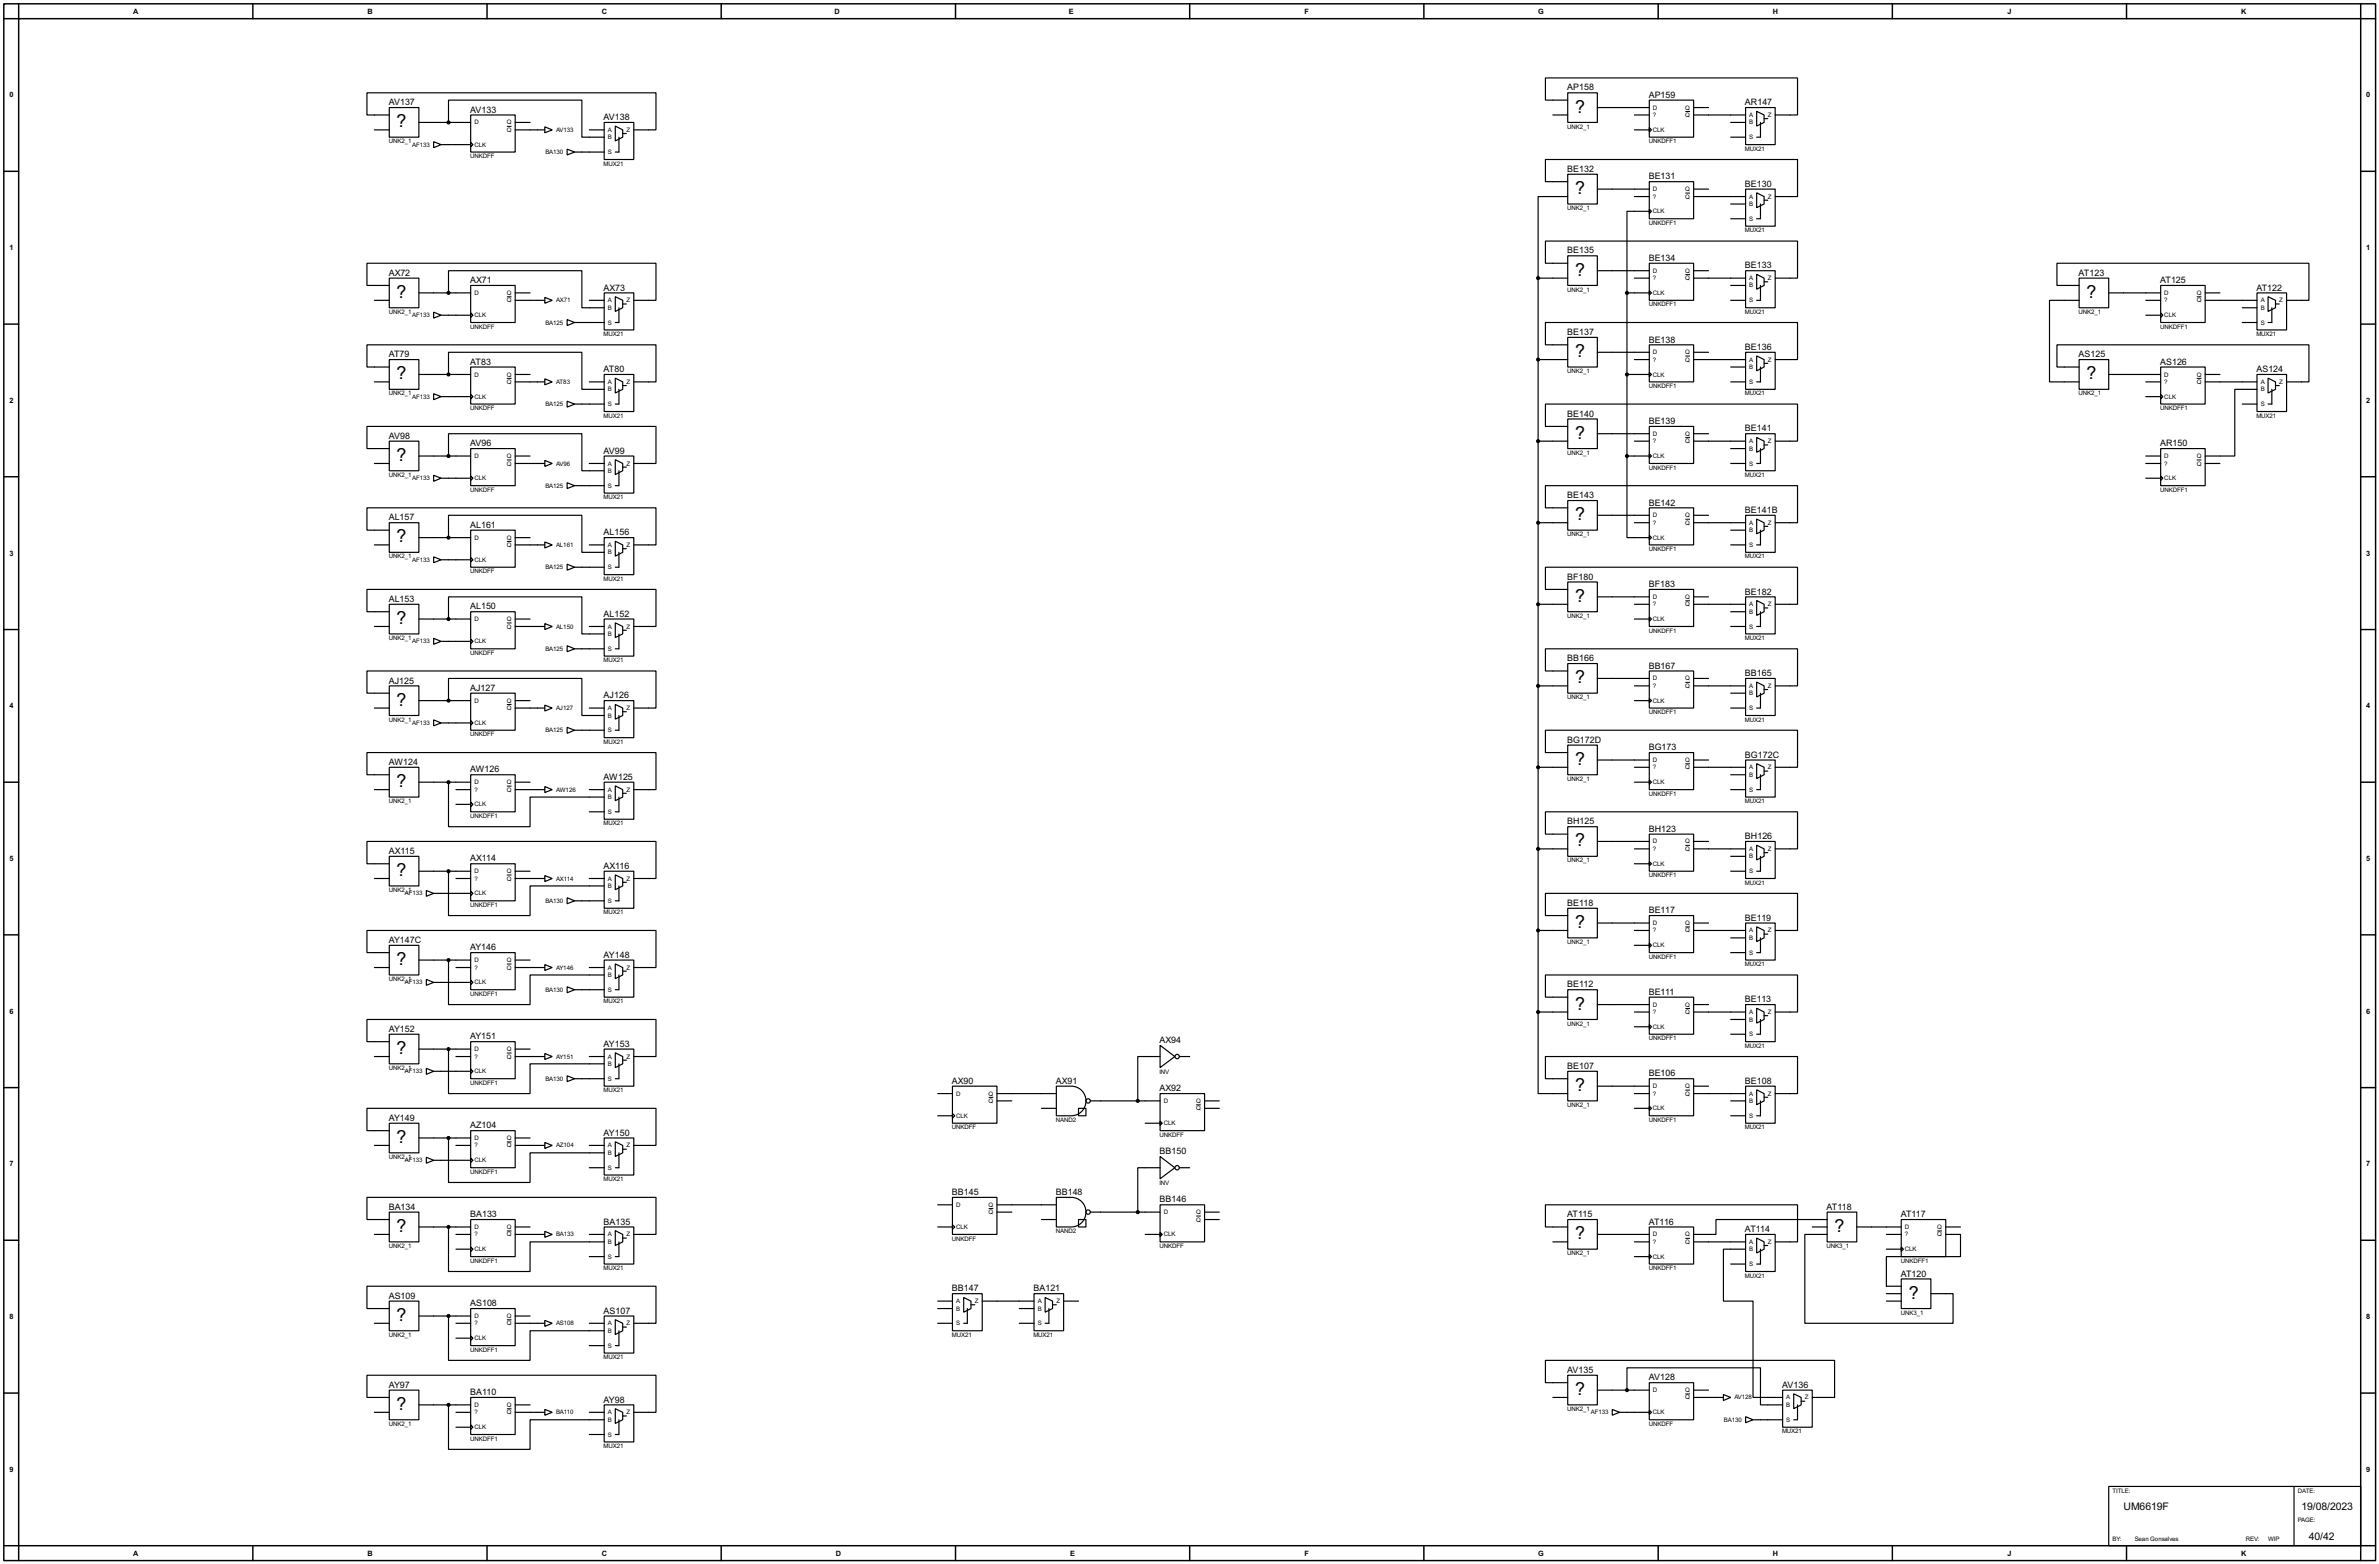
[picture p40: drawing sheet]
<svg xmlns="http://www.w3.org/2000/svg" width="815mm" height="536mm" viewBox="0 0 815 536" stroke-linecap="round" stroke-linejoin="round" font-family="sans-serif">
<defs><g id="words">
<g font-size="6.9">
<text x="539.8" y="38.6">?</text>
<text x="135.9" y="43.7">?</text>
<text x="539.8" y="66.5">?</text>
<text x="539.8" y="94.5">?</text>
<text x="135.9" y="102.1">?</text>
<text x="715.1" y="102.1">?</text>
<text x="539.8" y="122.3">?</text>
<text x="135.9" y="130">?</text>
<text x="715.1" y="130">?</text>
<text x="539.8" y="150.3">?</text>
<text x="135.9" y="158">?</text>
<text x="539.8" y="178.3">?</text>
<text x="135.9" y="185.9">?</text>
<text x="539.8" y="206.2">?</text>
<text x="135.9" y="213.8">?</text>
<text x="539.8" y="234.2">?</text>
<text x="135.9" y="241.8">?</text>
<text x="539.8" y="262.1">?</text>
<text x="135.9" y="269.7">?</text>
<text x="539.8" y="290">?</text>
<text x="135.9" y="300.2">?</text>
<text x="539.8" y="318">?</text>
<text x="135.9" y="330.7">?</text>
<text x="539.8" y="345.9">?</text>
<text x="135.9" y="361.2">?</text>
<text x="539.8" y="373.9">?</text>
<text x="135.9" y="391.6">?</text>
<text x="135.9" y="422.1">?</text>
<text x="539.8" y="424.7">?</text>
<text x="628.7" y="422.1">?</text>
<text x="654.1" y="445">?</text>
<text x="135.9" y="452.6">?</text>
<text x="539.8" y="478">?</text>
<text x="135.9" y="483.1">?</text>
</g>
<g font-size="4">
<text x="727.8" y="517.5">UM6619F</text>
<text x="788.7" y="517.5">19/08/2023</text>
<text x="791.3" y="527.6">40/42</text>
</g>
<g font-size="3.4">
<text x="537.1" y="31">AP158</text>
<text x="565" y="33.5">AP159</text>
<text x="133.2" y="36">AV137</text>
<text x="161.1" y="38.6">AV133</text>
<text x="206.9" y="41.1">AV138</text>
<text x="598" y="36">AR147</text>
<text x="537.1" y="58.9">BE132</text>
<text x="565" y="61.4">BE131</text>
<text x="598" y="64">BE130</text>
<text x="537.1" y="86.8">BE135</text>
<text x="565" y="89.4">BE134</text>
<text x="133.2" y="94.5">AX72</text>
<text x="598" y="92">BE133</text>
<text x="712.3" y="94.5">AT123</text>
<text x="161.1" y="97">AX71</text>
<text x="206.9" y="99.5">AX73</text>
<text x="740.3" y="97">AT125</text>
<text x="773.3" y="99.5">AT122</text>
<text x="537.1" y="114.8">BE137</text>
<text x="565" y="117.4">BE138</text>
<text x="598" y="119.9">BE136</text>
<text x="133.2" y="122.4">AT79</text>
<text x="161.1" y="124.9">AT83</text>
<text x="712.3" y="122.4">AS125</text>
<text x="740.3" y="124.9">AS126</text>
<text x="206.9" y="127.5">AT80</text>
<text x="773.3" y="127.5">AS124</text>
<text x="537.1" y="142.8">BE140</text>
<text x="565" y="145.3">BE139</text>
<text x="598" y="147.8">BE141</text>
<text x="133.2" y="150.3">AV98</text>
<text x="161.1" y="152.9">AV96</text>
<text x="206.9" y="155.5">AV99</text>
<text x="740.3" y="152.9">AR150</text>
<text x="537.1" y="170.7">BE143</text>
<text x="565" y="173.2">BE142</text>
<text x="133.2" y="178.3">AL157</text>
<text x="598" y="175.7">BE141B</text>
<text x="161.1" y="180.9">AL161</text>
<text x="206.9" y="183.4">AL156</text>
<text x="537.1" y="198.6">BF180</text>
<text x="565" y="201.2">BF183</text>
<text x="598" y="203.7">BE182</text>
<text x="133.2" y="206.3">AL153</text>
<text x="161.1" y="208.8">AL150</text>
<text x="206.9" y="211.3">AL152</text>
<text x="537.1" y="226.6">BB166</text>
<text x="565" y="229.1">BB167</text>
<text x="598" y="231.7">BB165</text>
<text x="133.2" y="234.2">AJ125</text>
<text x="161.1" y="236.7">AJ127</text>
<text x="206.9" y="239.3">AJ126</text>
<text x="537.1" y="254.5">BG172D</text>
<text x="565" y="257.1">BG173</text>
<text x="133.2" y="262.1">AW124</text>
<text x="598" y="259.6">BG172C</text>
<text x="161.1" y="264.7">AW126</text>
<text x="206.9" y="267.2">AW125</text>
<text x="537.1" y="282.5">BH125</text>
<text x="565" y="285">BH123</text>
<text x="598" y="287.5">BH126</text>
<text x="133.2" y="292.6">AX115</text>
<text x="161.1" y="295.2">AX114</text>
<text x="206.9" y="297.7">AX116</text>
<text x="537.1" y="310.4">BE118</text>
<text x="565" y="312.9">BE117</text>
<text x="598" y="315.5">BE119</text>
<text x="133.2" y="323.1">AY147C</text>
<text x="161.1" y="325.6">AY146</text>
<text x="206.9" y="328.2">AY148</text>
<text x="537.1" y="338.3">BE112</text>
<text x="565" y="340.9">BE111</text>
<text x="598" y="343.4">BE113</text>
<text x="133.2" y="353.6">AY152</text>
<text x="161.1" y="356.1">AY151</text>
<text x="206.9" y="358.7">AY153</text>
<text x="397.4" y="357.4">AX94</text>
<text x="326.2" y="371.4">AX90</text>
<text x="361.8" y="371.4">AX91</text>
<text x="537.1" y="366.3">BE107</text>
<text x="565" y="368.8">BE106</text>
<text x="598" y="371.4">BE108</text>
<text x="397.4" y="373.9">AX92</text>
<text x="133.2" y="384.1">AY149</text>
<text x="161.1" y="386.6">AZ104</text>
<text x="206.9" y="389.1">AY150</text>
<text x="397.4" y="395.5">BB150</text>
<text x="326.2" y="409.5">BB145</text>
<text x="361.8" y="409.5">BB148</text>
<text x="397.4" y="412">BB146</text>
<text x="133.2" y="414.5">BA134</text>
<text x="161.1" y="417.1">BA133</text>
<text x="206.9" y="419.6">BA135</text>
<text x="537.1" y="417.1">AT115</text>
<text x="565" y="419.6">AT116</text>
<text x="626" y="414.5">AT118</text>
<text x="651.4" y="417.1">AT117</text>
<text x="598" y="422.2">AT114</text>
<text x="651.4" y="437.4">AT120</text>
<text x="326.2" y="442.5">BB147</text>
<text x="354.2" y="442.5">BA121</text>
<text x="133.2" y="445">AS109</text>
<text x="161.1" y="447.6">AS108</text>
<text x="206.9" y="450.1">AS107</text>
<text x="537.1" y="470.4">AV135</text>
<text x="565" y="473">AV128</text>
<text x="133.2" y="475.5">AY97</text>
<text x="161.1" y="478">BA110</text>
<text x="610.7" y="475.5">AV136</text>
<text x="206.9" y="480.6">AY98</text>
</g>
<g font-size="2.8">
<text x="45.7" y="4.7">A</text>
<text x="126" y="4.7">B</text>
<text x="206.2" y="4.7">C</text>
<text x="286" y="4.7">D</text>
<text x="366.3" y="4.7">E</text>
<text x="447.1" y="4.7">F</text>
<text x="527.2" y="4.7">G</text>
<text x="607.5" y="4.7">H</text>
<text x="688" y="4.7">J</text>
<text x="768.1" y="4.7">K</text>
<text x="3.2" y="33.4">0</text>
<text x="810.9" y="33.4">0</text>
<text x="3.2" y="85.7">1</text>
<text x="810.9" y="85.7">1</text>
<text x="3.2" y="138.1">2</text>
<text x="810.9" y="138.1">2</text>
<text x="3.2" y="190.4">3</text>
<text x="810.9" y="190.4">3</text>
<text x="3.2" y="242.7">4</text>
<text x="810.9" y="242.7">4</text>
<text x="3.2" y="295">5</text>
<text x="810.9" y="295">5</text>
<text x="3.2" y="347.4">6</text>
<text x="810.9" y="347.4">6</text>
<text x="3.2" y="399.7">7</text>
<text x="810.9" y="399.7">7</text>
<text x="3.2" y="452">8</text>
<text x="810.9" y="452">8</text>
<text x="3.2" y="504.3">9</text>
<text x="810.9" y="504.3">9</text>
<text x="45.7" y="533">A</text>
<text x="126" y="533">B</text>
<text x="206.2" y="533">C</text>
<text x="286.5" y="533">D</text>
<text x="366.8" y="533">E</text>
<text x="447.1" y="533">F</text>
<text x="527.2" y="533">G</text>
<text x="607.5" y="533">H</text>
<text x="688" y="533">J</text>
<text x="768.1" y="533">K</text>
</g>
<g font-size="2.4">
<text x="566.5" y="37.5">D</text>
<text x="566.5" y="40.1">?</text>
<text x="577.6" y="40.1">Q</text>
<text x="577.6" y="37.5">Q</text>
<text x="599.5" y="40.1">A</text>
<text x="605.9" y="40.1">Z</text>
<text x="162.6" y="42.7">D</text>
<text x="173.7" y="45.2">Q</text>
<text x="173.7" y="42.7">Q</text>
<text x="190.6" y="45.2">AV133</text>
<text x="208.3" y="45.2">A</text>
<text x="208.3" y="47.7">B</text>
<text x="214.7" y="45.2">Z</text>
<text x="537.1" y="44.1">UNK2_1</text>
<text x="566.5" y="45.2">CLK</text>
<text x="599.5" y="47.7">S</text>
<text x="599.5" y="42.7">B</text>
<text x="133.2" y="49.1">UNK2_1</text>
<text x="141.3" y="50.2">AF133</text>
<text x="162.6" y="50.2">CLK</text>
<text x="186.9" y="52.8">BA130</text>
<text x="208.3" y="52.8">S</text>
<text x="565" y="49.1">UNKDFF1</text>
<text x="598" y="51.6">MUX21</text>
<text x="161.1" y="54.2">UNKDFF</text>
<text x="206.9" y="56.8">MUX21</text>
<text x="566.5" y="65.5">D</text>
<text x="577.6" y="65.5">Q</text>
<text x="537.1" y="72">UNK2_1</text>
<text x="566.5" y="68.1">?</text>
<text x="577.6" y="68.1">Q</text>
<text x="599.5" y="68.1">A</text>
<text x="599.5" y="70.6">B</text>
<text x="605.9" y="68.1">Z</text>
<text x="565" y="77">UNKDFF1</text>
<text x="566.5" y="73.1">CLK</text>
<text x="599.5" y="75.6">S</text>
<text x="598" y="79.6">MUX21</text>
<text x="566.5" y="93.5">D</text>
<text x="566.5" y="96">?</text>
<text x="577.6" y="96">Q</text>
<text x="577.6" y="93.5">Q</text>
<text x="599.5" y="96">A</text>
<text x="605.9" y="96">Z</text>
<text x="162.6" y="101">D</text>
<text x="173.7" y="101">Q</text>
<text x="537.1" y="99.9">UNK2_1</text>
<text x="566.5" y="101">CLK</text>
<text x="599.5" y="98.5">B</text>
<text x="741.7" y="101">D</text>
<text x="752.8" y="101">Q</text>
<text x="133.2" y="107.6">UNK2_1</text>
<text x="173.7" y="103.6">Q</text>
<text x="190.6" y="103.6">AX71</text>
<text x="208.3" y="103.6">A</text>
<text x="208.3" y="106.2">B</text>
<text x="214.7" y="103.6">Z</text>
<text x="565" y="105">UNKDFF1</text>
<text x="598" y="107.6">MUX21</text>
<text x="599.5" y="103.6">S</text>
<text x="712.3" y="107.6">UNK2_1</text>
<text x="741.7" y="103.6">?</text>
<text x="752.8" y="103.6">Q</text>
<text x="774.8" y="103.6">A</text>
<text x="774.8" y="106.2">B</text>
<text x="781.1" y="103.6">Z</text>
<text x="141.3" y="108.7">AF133</text>
<text x="161.1" y="112.6">UNKDFF</text>
<text x="162.6" y="108.7">CLK</text>
<text x="186.9" y="111.2">BA125</text>
<text x="208.3" y="111.2">S</text>
<text x="740.3" y="112.6">UNKDFF1</text>
<text x="741.7" y="108.7">CLK</text>
<text x="774.8" y="111.2">S</text>
<text x="206.9" y="115.1">MUX21</text>
<text x="773.3" y="115.1">MUX21</text>
<text x="566.5" y="121.4">D</text>
<text x="566.5" y="123.9">?</text>
<text x="577.6" y="123.9">Q</text>
<text x="577.6" y="121.4">Q</text>
<text x="599.5" y="123.9">A</text>
<text x="605.9" y="123.9">Z</text>
<text x="162.6" y="129">D</text>
<text x="173.7" y="131.6">Q</text>
<text x="173.7" y="129">Q</text>
<text x="190.6" y="131.6">AT83</text>
<text x="208.3" y="131.6">A</text>
<text x="214.7" y="131.6">Z</text>
<text x="537.1" y="127.8">UNK2_1</text>
<text x="566.5" y="129">CLK</text>
<text x="599.5" y="131.6">S</text>
<text x="599.5" y="126.4">B</text>
<text x="741.7" y="129">D</text>
<text x="741.7" y="131.6">?</text>
<text x="752.8" y="131.6">Q</text>
<text x="752.8" y="129">Q</text>
<text x="774.8" y="131.6">A</text>
<text x="781.1" y="131.6">Z</text>
<text x="133.2" y="135.5">UNK2_1</text>
<text x="141.3" y="136.6">AF133</text>
<text x="162.6" y="136.6">CLK</text>
<text x="208.3" y="134.1">B</text>
<text x="565" y="133">UNKDFF1</text>
<text x="598" y="135.5">MUX21</text>
<text x="712.3" y="135.5">UNK2_1</text>
<text x="741.7" y="136.6">CLK</text>
<text x="774.8" y="134.1">B</text>
<text x="161.1" y="140.5">UNKDFF</text>
<text x="186.9" y="139.1">BA125</text>
<text x="206.9" y="143.1">MUX21</text>
<text x="208.3" y="139.1">S</text>
<text x="740.3" y="140.5">UNKDFF1</text>
<text x="773.3" y="143.1">MUX21</text>
<text x="774.8" y="139.1">S</text>
<text x="566.5" y="149.3">D</text>
<text x="577.6" y="149.3">Q</text>
<text x="537.1" y="155.8">UNK2_1</text>
<text x="566.5" y="151.8">?</text>
<text x="577.6" y="151.8">Q</text>
<text x="599.5" y="151.8">A</text>
<text x="599.5" y="154.4">B</text>
<text x="605.9" y="151.8">Z</text>
<text x="162.6" y="157">D</text>
<text x="173.7" y="159.5">Q</text>
<text x="173.7" y="157">Q</text>
<text x="190.6" y="159.5">AV96</text>
<text x="208.3" y="159.5">A</text>
<text x="214.7" y="159.5">Z</text>
<text x="565" y="160.9">UNKDFF1</text>
<text x="566.5" y="157">CLK</text>
<text x="599.5" y="159.5">S</text>
<text x="741.7" y="157">D</text>
<text x="741.7" y="159.5">?</text>
<text x="752.8" y="159.5">Q</text>
<text x="752.8" y="157">Q</text>
<text x="133.2" y="163.4">UNK2_1</text>
<text x="141.3" y="164.5">AF133</text>
<text x="162.6" y="164.5">CLK</text>
<text x="186.9" y="167.1">BA125</text>
<text x="208.3" y="167.1">S</text>
<text x="208.3" y="162">B</text>
<text x="598" y="163.4">MUX21</text>
<text x="741.7" y="164.5">CLK</text>
<text x="161.1" y="168.5">UNKDFF</text>
<text x="206.9" y="171.1">MUX21</text>
<text x="740.3" y="168.5">UNKDFF1</text>
<text x="566.5" y="177.3">D</text>
<text x="566.5" y="179.8">?</text>
<text x="577.6" y="179.8">Q</text>
<text x="577.6" y="177.3">Q</text>
<text x="599.5" y="179.8">A</text>
<text x="605.9" y="179.8">Z</text>
<text x="162.6" y="184.9">D</text>
<text x="173.7" y="184.9">Q</text>
<text x="537.1" y="183.8">UNK2_1</text>
<text x="566.5" y="184.9">CLK</text>
<text x="599.5" y="182.4">B</text>
<text x="133.2" y="191.4">UNK2_1</text>
<text x="173.7" y="187.4">Q</text>
<text x="190.6" y="187.4">AL161</text>
<text x="208.3" y="187.4">A</text>
<text x="208.3" y="190">B</text>
<text x="214.7" y="187.4">Z</text>
<text x="565" y="188.8">UNKDFF1</text>
<text x="598" y="191.4">MUX21</text>
<text x="599.5" y="187.4">S</text>
<text x="141.3" y="192.5">AF133</text>
<text x="161.1" y="196.5">UNKDFF</text>
<text x="162.6" y="192.5">CLK</text>
<text x="186.9" y="195.1">BA125</text>
<text x="208.3" y="195.1">S</text>
<text x="206.9" y="199">MUX21</text>
<text x="566.5" y="205.2">D</text>
<text x="566.5" y="207.8">?</text>
<text x="577.6" y="207.8">Q</text>
<text x="577.6" y="205.2">Q</text>
<text x="599.5" y="207.8">A</text>
<text x="605.9" y="207.8">Z</text>
<text x="162.6" y="212.8">D</text>
<text x="173.7" y="215.4">Q</text>
<text x="173.7" y="212.8">Q</text>
<text x="190.6" y="215.4">AL150</text>
<text x="208.3" y="215.4">A</text>
<text x="214.7" y="215.4">Z</text>
<text x="537.1" y="211.7">UNK2_1</text>
<text x="566.5" y="212.8">CLK</text>
<text x="599.5" y="215.4">S</text>
<text x="599.5" y="210.3">B</text>
<text x="133.2" y="219.3">UNK2_1</text>
<text x="141.3" y="220.5">AF133</text>
<text x="162.6" y="220.5">CLK</text>
<text x="208.3" y="217.9">B</text>
<text x="565" y="216.8">UNKDFF1</text>
<text x="598" y="219.3">MUX21</text>
<text x="161.1" y="224.4">UNKDFF</text>
<text x="186.9" y="223">BA125</text>
<text x="206.9" y="226.9">MUX21</text>
<text x="208.3" y="223">S</text>
<text x="566.5" y="233.2">D</text>
<text x="577.6" y="233.2">Q</text>
<text x="537.1" y="239.6">UNK2_1</text>
<text x="566.5" y="235.7">?</text>
<text x="577.6" y="235.7">Q</text>
<text x="599.5" y="235.7">A</text>
<text x="599.5" y="238.2">B</text>
<text x="605.9" y="235.7">Z</text>
<text x="162.6" y="240.8">D</text>
<text x="173.7" y="243.3">Q</text>
<text x="173.7" y="240.8">Q</text>
<text x="190.6" y="243.3">AJ127</text>
<text x="208.3" y="243.3">A</text>
<text x="208.3" y="245.9">B</text>
<text x="214.7" y="243.3">Z</text>
<text x="565" y="244.7">UNKDFF1</text>
<text x="566.5" y="240.8">CLK</text>
<text x="599.5" y="243.3">S</text>
<text x="133.2" y="247.3">UNK2_1</text>
<text x="141.3" y="248.4">AF133</text>
<text x="162.6" y="248.4">CLK</text>
<text x="186.9" y="250.9">BA125</text>
<text x="208.3" y="250.9">S</text>
<text x="598" y="247.3">MUX21</text>
<text x="161.1" y="252.3">UNKDFF</text>
<text x="206.9" y="254.9">MUX21</text>
<text x="566.5" y="261.1">D</text>
<text x="566.5" y="263.6">?</text>
<text x="577.6" y="263.6">Q</text>
<text x="577.6" y="261.1">Q</text>
<text x="599.5" y="263.6">A</text>
<text x="605.9" y="263.6">Z</text>
<text x="162.6" y="268.7">D</text>
<text x="173.7" y="268.7">Q</text>
<text x="537.1" y="267.6">UNK2_1</text>
<text x="566.5" y="268.7">CLK</text>
<text x="599.5" y="266.2">B</text>
<text x="133.2" y="275.2">UNK2_1</text>
<text x="162.6" y="271.3">?</text>
<text x="173.7" y="271.3">Q</text>
<text x="190.6" y="271.3">AW126</text>
<text x="208.3" y="271.3">A</text>
<text x="208.3" y="273.8">B</text>
<text x="214.7" y="271.3">Z</text>
<text x="565" y="272.7">UNKDFF1</text>
<text x="598" y="275.2">MUX21</text>
<text x="599.5" y="271.3">S</text>
<text x="161.1" y="280.3">UNKDFF1</text>
<text x="162.6" y="276.3">CLK</text>
<text x="208.3" y="278.9">S</text>
<text x="206.9" y="282.8">MUX21</text>
<text x="566.5" y="289">D</text>
<text x="566.5" y="291.6">?</text>
<text x="577.6" y="291.6">Q</text>
<text x="577.6" y="289">Q</text>
<text x="599.5" y="291.6">A</text>
<text x="605.9" y="291.6">Z</text>
<text x="162.6" y="299.2">D</text>
<text x="173.7" y="299.2">Q</text>
<text x="537.1" y="295.5">UNK2_1</text>
<text x="566.5" y="296.7">CLK</text>
<text x="599.5" y="299.2">S</text>
<text x="599.5" y="294.1">B</text>
<text x="133.2" y="305.7">UNK2_1</text>
<text x="162.6" y="301.7">?</text>
<text x="173.7" y="301.7">Q</text>
<text x="190.6" y="301.7">AX114</text>
<text x="208.3" y="301.7">A</text>
<text x="208.3" y="304.3">B</text>
<text x="214.7" y="301.7">Z</text>
<text x="565" y="300.6">UNKDFF1</text>
<text x="598" y="303.1">MUX21</text>
<text x="138.8" y="306.8">AF133</text>
<text x="161.1" y="310.8">UNKDFF1</text>
<text x="162.6" y="306.8">CLK</text>
<text x="186.9" y="309.4">BA130</text>
<text x="208.3" y="309.4">S</text>
<text x="206.9" y="313.3">MUX21</text>
<text x="566.5" y="317">D</text>
<text x="577.6" y="317">Q</text>
<text x="537.1" y="323.5">UNK2_1</text>
<text x="566.5" y="319.5">?</text>
<text x="577.6" y="319.5">Q</text>
<text x="599.5" y="319.5">A</text>
<text x="599.5" y="322.1">B</text>
<text x="605.9" y="319.5">Z</text>
<text x="162.6" y="329.7">D</text>
<text x="173.7" y="329.7">Q</text>
<text x="565" y="328.5">UNKDFF1</text>
<text x="566.5" y="324.6">CLK</text>
<text x="599.5" y="327.1">S</text>
<text x="162.6" y="332.2">?</text>
<text x="173.7" y="332.2">Q</text>
<text x="190.6" y="332.2">AY146</text>
<text x="208.3" y="332.2">A</text>
<text x="208.3" y="334.8">B</text>
<text x="214.7" y="332.2">Z</text>
<text x="598" y="331.1">MUX21</text>
<text x="133.2" y="336.2">UNK2_1</text>
<text x="138.8" y="337.3">AF133</text>
<text x="161.1" y="341.2">UNKDFF1</text>
<text x="162.6" y="337.3">CLK</text>
<text x="186.9" y="339.8">BA130</text>
<text x="208.3" y="339.8">S</text>
<text x="206.9" y="343.8">MUX21</text>
<text x="566.5" y="344.9">D</text>
<text x="566.5" y="347.5">?</text>
<text x="577.6" y="347.5">Q</text>
<text x="577.6" y="344.9">Q</text>
<text x="599.5" y="347.5">A</text>
<text x="605.9" y="347.5">Z</text>
<text x="537.1" y="351.4">UNK2_1</text>
<text x="566.5" y="352.5">CLK</text>
<text x="599.5" y="350">B</text>
<text x="565" y="356.5">UNKDFF1</text>
<text x="598" y="359">MUX21</text>
<text x="599.5" y="355.1">S</text>
<text x="162.6" y="360.2">D</text>
<text x="162.6" y="362.7">?</text>
<text x="173.7" y="362.7">Q</text>
<text x="173.7" y="360.2">Q</text>
<text x="190.6" y="362.7">AY151</text>
<text x="208.3" y="362.7">A</text>
<text x="208.3" y="365.2">B</text>
<text x="214.7" y="362.7">Z</text>
<text x="133.2" y="366.6">UNK2_1</text>
<text x="138.8" y="367.8">AF133</text>
<text x="161.1" y="371.7">UNKDFF1</text>
<text x="162.6" y="367.8">CLK</text>
<text x="186.9" y="370.3">BA130</text>
<text x="208.3" y="370.3">S</text>
<text x="397.4" y="367.9">INV</text>
<text x="206.9" y="374.3">MUX21</text>
<text x="327.7" y="375.4">D</text>
<text x="338.8" y="377.9">Q</text>
<text x="338.8" y="375.4">Q</text>
<text x="398.8" y="377.9">D</text>
<text x="409.9" y="377.9">Q</text>
<text x="566.5" y="372.9">D</text>
<text x="566.5" y="375.4">?</text>
<text x="577.6" y="375.4">Q</text>
<text x="577.6" y="372.9">Q</text>
<text x="599.5" y="375.4">A</text>
<text x="599.5" y="377.9">B</text>
<text x="605.9" y="375.4">Z</text>
<text x="327.7" y="383">CLK</text>
<text x="409.9" y="380.5">Q</text>
<text x="537.1" y="379.3">UNK2_1</text>
<text x="566.5" y="380.5">CLK</text>
<text x="599.5" y="383">S</text>
<text x="326.2" y="387">UNKDFF</text>
<text x="361.8" y="384.4">NAND2</text>
<text x="397.4" y="389.5">UNKDFF</text>
<text x="398.8" y="385.6">CLK</text>
<text x="565" y="384.4">UNKDFF1</text>
<text x="598" y="387">MUX21</text>
<text x="162.6" y="390.6">D</text>
<text x="162.6" y="393.2">?</text>
<text x="173.7" y="393.2">Q</text>
<text x="173.7" y="390.6">Q</text>
<text x="190.6" y="393.2">AZ104</text>
<text x="208.3" y="393.2">A</text>
<text x="208.3" y="395.7">B</text>
<text x="214.7" y="393.2">Z</text>
<text x="133.2" y="397.1">UNK2_1</text>
<text x="138.8" y="398.3">AF133</text>
<text x="162.6" y="398.3">CLK</text>
<text x="208.3" y="400.8">S</text>
<text x="161.1" y="402.2">UNKDFF1</text>
<text x="206.9" y="404.7">MUX21</text>
<text x="397.4" y="406">INV</text>
<text x="327.7" y="413.5">D</text>
<text x="338.8" y="413.5">Q</text>
<text x="338.8" y="416">Q</text>
<text x="398.8" y="416">D</text>
<text x="409.9" y="418.6">Q</text>
<text x="409.9" y="416">Q</text>
<text x="162.6" y="421.1">D</text>
<text x="162.6" y="423.7">?</text>
<text x="173.7" y="423.7">Q</text>
<text x="173.7" y="421.1">Q</text>
<text x="190.6" y="423.7">BA133</text>
<text x="208.3" y="423.7">A</text>
<text x="214.7" y="423.7">Z</text>
<text x="326.2" y="425.1">UNKDFF</text>
<text x="327.7" y="421.1">CLK</text>
<text x="361.8" y="422.5">NAND2</text>
<text x="398.8" y="423.7">CLK</text>
<text x="566.5" y="423.7">D</text>
<text x="577.6" y="423.7">Q</text>
<text x="652.8" y="421.1">D</text>
<text x="652.8" y="423.7">?</text>
<text x="663.9" y="423.7">Q</text>
<text x="663.9" y="421.1">Q</text>
<text x="133.2" y="427.6">UNK2_1</text>
<text x="162.6" y="428.7">CLK</text>
<text x="208.3" y="431.3">S</text>
<text x="208.3" y="426.2">B</text>
<text x="397.4" y="427.6">UNKDFF</text>
<text x="537.1" y="430.1">UNK2_1</text>
<text x="566.5" y="431.3">CLK</text>
<text x="566.5" y="426.2">?</text>
<text x="577.6" y="426.2">Q</text>
<text x="599.5" y="426.2">A</text>
<text x="599.5" y="428.7">B</text>
<text x="605.9" y="426.2">Z</text>
<text x="626" y="427.6">UNK3_1</text>
<text x="652.8" y="428.7">CLK</text>
<text x="161.1" y="432.7">UNKDFF1</text>
<text x="206.9" y="435.2">MUX21</text>
<text x="565" y="435.2">UNKDFF1</text>
<text x="598" y="437.8">MUX21</text>
<text x="599.5" y="433.8">S</text>
<text x="651.4" y="432.7">UNKDFF1</text>
<text x="327.7" y="446.5">A</text>
<text x="327.7" y="449.1">B</text>
<text x="334.1" y="446.5">Z</text>
<text x="355.7" y="446.5">A</text>
<text x="355.7" y="449.1">B</text>
<text x="362" y="446.5">Z</text>
<text x="162.6" y="451.6">D</text>
<text x="162.6" y="454.1">?</text>
<text x="173.7" y="454.1">Q</text>
<text x="173.7" y="451.6">Q</text>
<text x="190.6" y="454.1">AS108</text>
<text x="208.3" y="454.1">A</text>
<text x="214.7" y="454.1">Z</text>
<text x="327.7" y="454.1">S</text>
<text x="355.7" y="454.1">S</text>
<text x="651.4" y="450.5">UNK3_1</text>
<text x="133.2" y="458.1">UNK2_1</text>
<text x="162.6" y="459.2">CLK</text>
<text x="208.3" y="461.8">S</text>
<text x="208.3" y="456.7">B</text>
<text x="326.2" y="458.1">MUX21</text>
<text x="354.2" y="458.1">MUX21</text>
<text x="161.1" y="463.2">UNKDFF1</text>
<text x="206.9" y="465.7">MUX21</text>
<text x="566.5" y="477">D</text>
<text x="577.6" y="479.5">Q</text>
<text x="577.6" y="477">Q</text>
<text x="594.4" y="479.5">AV128</text>
<text x="612.2" y="479.5">A</text>
<text x="618.6" y="479.5">Z</text>
<text x="162.6" y="482.1">D</text>
<text x="162.6" y="484.6">?</text>
<text x="173.7" y="484.6">Q</text>
<text x="173.7" y="482.1">Q</text>
<text x="190.6" y="484.6">BA110</text>
<text x="208.3" y="484.6">A</text>
<text x="214.7" y="484.6">Z</text>
<text x="537.1" y="483.5">UNK2_1</text>
<text x="545.2" y="484.6">AF133</text>
<text x="566.5" y="484.6">CLK</text>
<text x="612.2" y="482.1">B</text>
<text x="133.2" y="488.6">UNK2_1</text>
<text x="162.6" y="489.7">CLK</text>
<text x="208.3" y="487.2">B</text>
<text x="565" y="488.6">UNKDFF</text>
<text x="590.8" y="487.2">BA130</text>
<text x="610.7" y="491.1">MUX21</text>
<text x="612.2" y="487.2">S</text>
<text x="161.1" y="493.6">UNKDFF1</text>
<text x="206.9" y="496.2">MUX21</text>
<text x="208.3" y="492.2">S</text>
<text x="724" y="511.5">TITLE:</text>
<text x="787.5" y="511.5">DATE:</text>
<text x="787.5" y="521.6">PAGE:</text>
<text x="724" y="528">BY:</text>
<text x="731.6" y="528">Sean Gonsalves</text>
<text x="769.7" y="528">REV:</text>
<text x="777.3" y="528">WIP</text>
</g>
</g></defs>
<g fill="none" stroke="#000" stroke-width=".5">
<path d="M1.3 1.3h812.8v533.4h-812.8zM6.4 6.4h802.6v523.2h-802.6zM6.4 1.3v5.1h-5.1M86.7 1.3v5.1M166.9 1.3v5.1M247.2 1.3v5.1M327.5 1.3v5.1M407.7 1.3v5.1M488 1.3v5.1M568.3 1.3v5.1M648.5 1.3v5.1M728.8 1.3v5.1"/>
<path d="M809 1.3v5.1h5.1M1.3 58.7h5.1M809 58.7h5.1M1.3 111.1h5.1M809 111.1h5.1M1.3 163.4h5.1M809 163.4h5.1M1.3 215.7h5.1M809 215.7h5.1M1.3 268h5.1M809 268h5.1M1.3 320.3h5.1"/>
<path d="M809 320.3h5.1M1.3 372.7h5.1M809 372.7h5.1M1.3 425h5.1M809 425h5.1M1.3 477.3h5.1M809 477.3h5.1M1.3 529.6h5.1v5.1M86.7 529.6v5.1M166.9 529.6v5.1M247.2 529.6v5.1M327.5 529.6v5.1"/>
<path d="M407.7 529.6v5.1M488 529.6v5.1M568.3 529.6v5.1M648.5 529.6v5.1M728.8 529.6v5.1M814.1 529.6h-5.1v5.1"/>
</g>
<g fill="none" stroke="#000" stroke-width=".4">
<path d="M133.4 36.9h10.2v10.1h-10.2zM133.4 39.4h-7.6v-7.6h99v12.7h-7.6M161.3 39.4h15.3v12.7h-15.3zM532.2 39.4h5.1M537.3 31.8h10.1v10.2h-10.1zM537.3 34.3h-7.7v-7.6h86.4v12.7h-7.6M547.4 36.9h17.8M560.1 39.4h5.1M565.2 34.3h15.2v12.7h-15.2zM580.4 39.4h17.8M580.4 36.9h5.1M598.2 36.9h10.2v12.7h-10.2z"/>
<path d="M602 38.2l2.6 1.2v2.6l-2.6 1.2zM128.3 44.5h5.1M143.6 42h17.7M148.6 48.6l2.6 1-2.6 1zM151.2 49.6h10.1M153.7 42v-7.7h45.7v12.7h7.7M161.3 48.8l.8 .8-.8 .7zM176.6 42h5.1M176.6 44.5h10.1M186.7 43.5l2.6 1-2.6 1zM194.4 51.1l2.5 1-2.5 1zM196.9 52.1h10.2"/>
<path d="M202 44.5h5.1M207.1 42h10.1v12.7h-10.1zM210.9 43.2l2.5 1.3v2.5l-2.5 1.3zM212.1 47v5.1h-1.2M213.4 45.8h1.3M537.3 59.7h10.1v10.2h-10.1zM560.1 44.5h5.1M565.2 43.7l.8 .8-.8 .8zM593.1 42h5.1M593.1 47h5.1M603.3 42v5h-1.3M604.6 40.7h1.2"/>
<path d="M537.3 62.3h-7.7v-7.6h86.4v12.7h-7.6M537.3 67.4h-10.2v27.9M547.4 64.8h17.8M560.1 67.4h5.1M565.2 62.3h15.2v12.7h-15.2zM565.2 71.7l.8 .7-.8 .8zM565.2 72.4h-7.6v28M580.4 67.4h17.8M580.4 64.8h5.1M593.1 75h5.1M593.1 69.9h5.1M598.2 64.8h10.2v12.7h-10.2z"/>
<path d="M602 66.1l2.6 1.3v2.5l-2.6 1.3zM603.3 69.9v5.1h-1.3M604.6 68.6h1.2M133.4 95.3h10.2v10.2h-10.2zM133.4 97.8h-7.6v-7.6h99v12.7h-7.6M161.3 97.8h15.3v12.7h-15.3zM527.1 95.3h10.2M527.1 95.3v251.5M537.3 87.7h10.1v10.1h-10.1zM537.3 90.2h-7.7v-7.6h86.4v12.7h-7.6M547.4 92.8h17.8M560.1 95.3h5.1"/>
<path d="M565.2 90.2h15.2v12.7h-15.2zM565.2 99.6l.8 .8-.8 .7zM580.4 95.3h17.8M580.4 92.8h5.1M593.1 97.8h5.1M598.2 92.8h10.2v12.7h-10.2zM602 94l2.6 1.3v2.5l-2.6 1.3zM603.3 97.8v5.1h-1.3M604.6 96.6h1.2M712.5 95.3h10.2v10.2h-10.2zM712.5 97.8h-7.6v-7.6h86.4v12.7h-7.7M740.5 97.8h15.2v12.7h-15.2z"/>
<path d="M128.3 102.9h5.1M143.6 100.4h17.7M148.6 107l2.6 1-2.6 1zM151.2 108h10.1M153.7 100.4v-7.6h45.7v12.7h7.7M161.3 107.2l.8 .8-.8 .8zM176.6 100.4h5.1M176.6 102.9h10.1M186.7 101.9l2.6 1-2.6 1zM194.4 109.5l2.5 1-2.5 1.1zM196.9 110.5h10.2M202 102.9h5.1"/>
<path d="M207.1 100.4h10.1v12.7h-10.1zM210.9 101.7l2.5 1.2v2.6l-2.5 1.2zM212.1 105.5v5h-1.2M213.4 104.2h1.3M537.3 115.6h10.1v10.2h-10.1zM537.3 118.2h-7.7v-7.7h86.4v12.7h-7.6M557.6 100.4h7.6M557.6 100.4v55.9M565.2 118.2h15.2v12.7h-15.2zM593.1 102.9h5.1M712.5 102.9h-10.1v28h10.1M722.7 100.4h17.8"/>
<path d="M735.4 102.9h5.1M735.4 108h5.1M740.5 107.2l.7 .8-.7 .8zM755.7 100.4h5.1M755.7 102.9h17.8M768.4 110.5h5.1M768.4 105.5h5.1M773.5 100.4h10.1v12.7h-10.1zM777.3 101.7l2.5 1.2v2.6l-2.5 1.2zM778.6 105.5v5h-1.3M779.8 104.2h1.3M128.3 130.9h5.1"/>
<path d="M133.4 123.2h10.2v10.2h-10.2zM133.4 125.8h-7.6v-7.6h99v12.7h-7.6M143.6 128.3h17.7M148.6 134.9l2.6 1-2.6 1.1zM151.2 135.9h10.1M153.7 128.3v-7.6h45.7v12.7h7.7M161.3 125.8h15.3v12.7h-15.3zM161.3 135.2l.8 .7-.8 .8zM176.6 128.3h5.1M176.6 130.9h10.1M186.7 129.8l2.6 1.1-2.6 1zM194.4 137.5l2.5 1-2.5 1z"/>
<path d="M196.9 138.5h10.2M202 130.9h5.1M207.1 128.3h10.1v12.7h-10.1zM210.9 129.6l2.5 1.3v2.5l-2.5 1.3zM212.1 133.4v5.1h-1.2M213.4 132.1h1.3M527.1 123.2h10.2M547.4 120.7h17.8M557.6 128.3h7.6M560.1 123.2h5.1M565.2 127.6l.8 .7-.8 .8zM580.4 123.2h17.8"/>
<path d="M580.4 120.7h5.1M593.1 130.9h5.1M593.1 125.8h5.1M598.2 120.7h10.2v12.7h-10.2zM602 122l2.6 1.2v2.6l-2.6 1.3zM603.3 125.8v5.1h-1.3M604.6 124.5h1.2M712.5 123.2h10.2v10.2h-10.2zM712.5 125.8h-7.6v-7.6h86.4v12.7h-7.7M722.7 128.3h17.8M735.4 130.9h5.1M735.4 135.9h5.1"/>
<path d="M740.5 125.8h15.2v12.7h-15.2zM740.5 135.2l.7 .7-.7 .8zM755.7 128.3h5.1M755.7 130.9h17.8M768.4 138.5h5.1M773.5 128.3h10.1v12.7h-10.1zM773.5 133.4h-7.6v22.9h-10.2M777.3 129.6l2.5 1.3v2.5l-2.5 1.3zM778.6 133.4v5.1h-1.3M779.8 132.1h1.3M128.3 158.8h5.1M133.4 151.2h10.2v10.1h-10.2z"/>
<path d="M133.4 153.7h-7.6v-7.6h99v12.7h-7.6M143.6 156.3h17.7M153.7 156.3v-7.7h45.7v12.7h7.7M161.3 153.7h15.3v12.7h-15.3zM176.6 156.3h5.1M176.6 158.8h10.1M186.7 157.8l2.6 1-2.6 1zM202 158.8h5.1M207.1 156.3h10.1v12.7h-10.1zM210.9 157.5l2.5 1.3v2.5l-2.5 1.3zM527.1 151.2h10.2M537.3 143.6h10.1v10.1h-10.1z"/>
<path d="M537.3 146.1h-7.7v-7.6h86.4v12.7h-7.6M547.4 148.6h17.8M557.6 156.3v27.9h7.6M557.6 156.3h7.6M560.1 151.2h5.1M565.2 146.1h15.2v12.7h-15.2zM565.2 155.5l.8 .8-.8 .7zM580.4 151.2h17.8M580.4 148.6h5.1M593.1 158.8h5.1M593.1 153.7h5.1M598.2 148.6h10.2v12.7h-10.2z"/>
<path d="M602 149.9l2.6 1.3v2.5l-2.6 1.3zM603.3 153.7v5.1h-1.3M604.6 152.5h1.2M735.4 156.3h5.1M735.4 158.8h5.1M740.5 153.7h15.2v12.7h-15.2zM755.7 158.8h5.1M133.4 179.1h10.2v10.2h-10.2zM148.6 162.9l2.6 1-2.6 1zM151.2 163.9h10.1M161.3 163.1l.8 .8-.8 .7zM194.4 165.4l2.5 1-2.5 1z"/>
<path d="M196.9 166.4h10.2M212.1 161.3v5.1h-1.2M213.4 160.1h1.3M527.1 179.1h10.2M537.3 171.5h10.1v10.2h-10.1zM537.3 174h-7.7v-7.6h86.4v12.7h-7.6M547.4 176.6h17.8M560.1 179.1h5.1M565.2 174h15.2v12.7h-15.2zM580.4 179.1h17.8M580.4 176.6h5.1M598.2 176.6h10.2v12.7h-10.2z"/>
<path d="M602 177.9l2.6 1.2v2.6l-2.6 1.2zM735.4 163.9h5.1M740.5 163.1l.7 .8-.7 .7zM128.3 186.7h5.1M133.4 181.7h-7.6v-7.7h99v12.7h-7.6M143.6 184.2h17.7M148.6 190.8l2.6 1-2.6 1zM151.2 191.8h10.1M153.7 184.2v-7.6h45.7v12.7h7.7M161.3 181.7h15.3v12.7h-15.3zM161.3 191.1l.8 .7-.8 .8zM176.6 184.2h5.1"/>
<path d="M176.6 186.7h10.1M186.7 185.7l2.6 1-2.6 1.1zM194.4 193.3l2.5 1.1-2.5 1zM196.9 194.4h10.2M202 186.7h5.1M207.1 184.2h10.1v12.7h-10.1zM210.9 185.5l2.5 1.2v2.6l-2.5 1.3zM212.1 189.3v5.1h-1.2M213.4 188h1.3M537.3 199.4h10.1v10.2h-10.1zM565.2 183.4l.8 .8-.8 .8zM593.1 186.7h5.1"/>
<path d="M593.1 181.7h5.1M603.3 181.7v5h-1.3M604.6 180.4h1.2M128.3 214.7h5.1M133.4 207.1h10.2v10.1h-10.2zM133.4 209.6h-7.6v-7.6h99v12.7h-7.6M143.6 212.1h17.7M148.6 218.7l2.6 1.1-2.6 1zM151.2 219.8h10.1M153.7 212.1v-7.6h45.7v12.7h7.7M161.3 209.6h15.3v12.7h-15.3zM161.3 219l.8 .8-.8 .7z"/>
<path d="M176.6 212.1h5.1M176.6 214.7h10.1M186.7 213.7l2.6 1-2.6 1zM202 214.7h5.1M207.1 212.1h10.1v12.7h-10.1zM210.9 213.4l2.5 1.3v2.5l-2.5 1.3zM212.1 217.2v5.1h-1.2M213.4 216h1.3M527.1 207.1h10.2M537.3 202h-7.7v-7.6h86.4v12.7h-7.6M547.4 204.5h17.8M560.1 207.1h5.1"/>
<path d="M560.1 212.1h5.1M565.2 202h15.2v12.7h-15.2zM565.2 211.4l.8 .7-.8 .8zM580.4 207.1h17.8M580.4 204.5h5.1M593.1 214.7h5.1M593.1 209.6h5.1M598.2 204.5h10.2v12.7h-10.2zM602 205.8l2.6 1.3v2.5l-2.6 1.3zM603.3 209.6v5.1h-1.3M604.6 208.3h1.2M133.4 235h10.2v10.2h-10.2z"/>
<path d="M133.4 237.5h-7.6v-7.6h99v12.7h-7.6M161.3 237.5h15.3v12.7h-15.3zM194.4 221.3l2.5 1-2.5 1zM196.9 222.3h10.2M527.1 235h10.2M537.3 227.4h10.1v10.1h-10.1zM537.3 229.9h-7.7v-7.6h86.4v12.7h-7.6M547.4 232.5h17.8M560.1 235h5.1M565.2 229.9h15.2v12.7h-15.2zM565.2 239.3l.8 .8-.8 .7zM580.4 235h17.8"/>
<path d="M580.4 232.5h5.1M593.1 237.5h5.1M598.2 232.5h10.2v12.7h-10.2zM602 233.7l2.6 1.3v2.5l-2.6 1.3zM603.3 237.5v5.1h-1.3M604.6 236.3h1.2M128.3 242.6h5.1M143.6 240.1h17.7M148.6 246.7l2.6 1-2.6 1zM151.2 247.7h10.1M153.7 240.1v-7.6h45.7v12.7h7.7M161.3 246.9l.8 .8-.8 .8z"/>
<path d="M176.6 240.1h5.1M176.6 242.6h10.1M186.7 241.6l2.6 1-2.6 1zM194.4 249.2l2.5 1-2.5 1.1zM196.9 250.2h10.2M202 242.6h5.1M207.1 240.1h10.1v12.7h-10.1zM210.9 241.4l2.5 1.2v2.6l-2.5 1.2zM212.1 245.2v5h-1.2M213.4 243.9h1.3M537.3 255.3h10.1v10.2h-10.1zM537.3 257.9h-7.7v-7.7h86.4v12.7h-7.6"/>
<path d="M560.1 240.1h5.1M565.2 257.9h15.2v12.7h-15.2zM593.1 242.6h5.1M128.3 270.6h5.1M133.4 262.9h10.2v10.2h-10.2zM133.4 265.5h-7.6v-7.6h99v12.7h-7.6M143.6 268h17.7M153.7 268v15.3h28v-10.2h25.4M156.3 270.6h5M156.3 275.6h5M161.3 265.5h15.3v12.7h-15.3zM161.3 274.9l.8 .7-.8 .8z"/>
<path d="M176.6 268h5.1M176.6 270.6h10.1M186.7 269.5l2.6 1.1-2.6 1zM202 270.6h5.1M202 278.2h5.1M207.1 268h10.1v12.7h-10.1zM210.9 269.3l2.5 1.3v2.5l-2.5 1.3zM212.1 273.1v5.1h-1.2M213.4 271.8h1.3M527.1 262.9h10.2M547.4 260.4h17.8M560.1 262.9h5.1"/>
<path d="M560.1 268h5.1M565.2 267.3l.8 .7-.8 .8zM580.4 262.9h17.8M580.4 260.4h5.1M593.1 270.6h5.1M593.1 265.5h5.1M598.2 260.4h10.2v12.7h-10.2zM602 261.7l2.6 1.2v2.6l-2.6 1.3zM603.3 265.5v5.1h-1.3M604.6 264.2h1.2M133.4 293.4h10.2v10.2h-10.2zM133.4 296h-7.6v-7.7h99v12.7h-7.6"/>
<path d="M143.6 298.5h17.7M153.7 298.5v15.2h28v-10.1h25.4M161.3 296h15.3v12.7h-15.3zM176.6 298.5h5.1M207.1 298.5h10.1v12.7h-10.1zM210.9 299.8l2.5 1.2v2.6l-2.5 1.3zM527.1 290.9h10.2M537.3 283.3h10.1v10.1h-10.1zM537.3 285.8h-7.7v-7.6h86.4v12.7h-7.6M547.4 288.3h17.8M560.1 290.9h5.1M560.1 296h5.1"/>
<path d="M565.2 285.8h15.2v12.7h-15.2zM565.2 295.2l.8 .8-.8 .7zM580.4 290.9h17.8M580.4 288.3h5.1M593.1 298.5h5.1M593.1 293.4h5.1M598.2 288.3h10.2v12.7h-10.2zM602 289.6l2.6 1.3v2.5l-2.6 1.3zM603.3 293.4v5.1h-1.3M604.6 292.2h1.2M128.3 301h5.1M146.1 305.1l2.5 1-2.5 1z"/>
<path d="M148.6 306.1h12.7M156.3 301h5M161.3 305.4l.8 .7-.8 .8zM176.6 301h10.1M186.7 300l2.6 1-2.6 1.1zM194.4 307.6l2.5 1.1-2.5 1zM196.9 308.7h10.2M202 301h5.1M212.1 303.6v5.1h-1.2M213.4 302.3h1.3M527.1 318.8h10.2M537.3 311.2h10.1v10.2h-10.1z"/>
<path d="M537.3 313.7h-7.7v-7.6h86.4v12.7h-7.6M547.4 316.3h17.8M560.1 318.8h5.1M565.2 313.7h15.2v12.7h-15.2zM580.4 318.8h17.8M580.4 316.3h5.1M598.2 316.3h10.2v12.7h-10.2zM602 317.6l2.6 1.2v2.6l-2.6 1.2zM128.3 331.5h5.1M133.4 323.9h10.2v10.2h-10.2zM133.4 326.4h-7.6v-7.6h99v12.7h-7.6M143.6 329h17.7"/>
<path d="M146.1 335.6l2.5 1-2.5 1zM148.6 336.6h12.7M153.7 329v15.2h28v-10.1h25.4M156.3 331.5h5M161.3 326.4h15.3v12.7h-15.3zM161.3 335.8l.8 .8-.8 .8zM176.6 329h5.1M176.6 331.5h10.1M186.7 330.5l2.6 1-2.6 1zM194.4 338.1l2.5 1-2.5 1.1zM196.9 339.1h10.2M202 331.5h5.1"/>
<path d="M207.1 329h10.1v12.7h-10.1zM210.9 330.3l2.5 1.2v2.6l-2.5 1.2zM212.1 334.1v5h-1.2M213.4 332.8h1.3M537.3 339.1h10.1v10.2h-10.1zM560.1 323.9h5.1M565.2 323.1l.8 .8-.8 .8zM593.1 326.4h5.1M593.1 321.4h5.1M603.3 321.4v5h-1.3M604.6 320.1h1.2M133.4 354.4h10.2v10.1h-10.2z"/>
<path d="M133.4 356.9h-7.6v-7.6h99v12.7h-7.6M143.6 359.5h17.7M153.7 359.5v15.2h28v-10.2h25.4M161.3 356.9h15.3v12.7h-15.3zM176.6 359.5h5.1M207.1 359.5h10.1v12.7h-10.1zM397.6 358.2l5 3.8-5 3.8zM527.1 346.8v27.9h10.2M527.1 346.8h10.2M537.3 341.7h-7.7v-7.6h86.4v12.7h-7.6M547.4 344.2h17.8M560.1 346.8h5.1"/>
<path d="M560.1 351.8h5.1M565.2 341.7h15.2v12.7h-15.2zM565.2 351.1l.8 .7-.8 .8zM580.4 346.8h17.8M580.4 344.2h5.1M593.1 354.4h5.1M593.1 349.3h5.1M598.2 344.2h10.2v12.7h-10.2zM602 345.5l2.6 1.3v2.5l-2.6 1.3zM603.3 349.3v5.1h-1.3M604.6 348h1.2M128.3 362h5.1"/>
<path d="M146.1 366.1l2.5 1-2.5 1zM148.6 367.1h12.7M156.3 362h5M161.3 366.3l.8 .8-.8 .7zM176.6 362h10.1M186.7 361l2.6 1-2.6 1zM194.4 368.6l2.5 1-2.5 1zM196.9 369.6h10.2M202 362h5.1M210.9 360.7l2.5 1.3v2.5l-2.5 1.3zM212.1 364.5v5.1h-1.2M213.4 363.3h1.3"/>
<path d="M321.4 374.7h5M326.4 372.2h15.3v12.7h-15.3zM341.7 374.7h20.3M341.7 377.2h5.1M356.9 379.8h5.1M362 372.2h3.9a5.1 5.1 0 0 1 6.2 4.4 5.1 5.1 0 0 1-5 5.7h-5.1zM369.6 379.8h2.6v2.5h-2.6zM373.7 377.2h23.9M397.6 374.7h15.2v12.7h-15.2zM397.6 362h-7.7v15.2M404.2 362h3.5M412.8 377.2h5.1"/>
<path d="M412.8 379.8h5.1M537.3 367.1h10.1v10.1h-10.1zM537.3 369.6h-7.7v-7.6h86.4v12.7h-7.6M547.4 372.2h17.8M560.1 374.7h5.1M560.1 379.8h5.1M565.2 369.6h15.2v12.7h-15.2zM565.2 379l.8 .8-.8 .7zM580.4 374.7h17.8M580.4 372.2h5.1M593.1 377.2h5.1M598.2 372.2h10.2v12.7h-10.2z"/>
<path d="M602 373.4l2.6 1.3v2.5l-2.6 1.3zM603.3 377.2v5.1h-1.3M604.6 376h1.2M128.3 392.5h5.1M133.4 384.9h10.2v10.1h-10.2zM133.4 387.4h-7.6v-7.6h99v12.7h-7.6M143.6 389.9h17.7M146.1 396.5l2.5 1.1-2.5 1zM148.6 397.6h12.7M153.7 389.9v15.3h28v-10.2h25.4M156.3 392.5h5M161.3 387.4h15.3v12.7h-15.3z"/>
<path d="M161.3 396.8l.8 .8-.8 .7zM176.6 389.9h5.1M176.6 392.5h10.1M186.7 391.5l2.6 1-2.6 1zM202 392.5h5.1M207.1 389.9h10.1v12.7h-10.1zM210.9 391.2l2.5 1.3v2.5l-2.5 1.3zM212.1 395v5.1h-1.2M213.4 393.8h1.3M321.4 382.3h5M326.4 381.6l.8 .7-.8 .8zM392.5 384.9h5.1"/>
<path d="M397.6 396.3l5 3.8-5 3.8zM397.6 384.1l.7 .8-.7 .7zM593.1 382.3h5.1M133.4 415.3h10.2v10.2h-10.2zM133.4 417.9h-7.6v-7.6h99v12.7h-7.6M161.3 417.9h15.3v12.7h-15.3zM202 400.1h5.1M321.4 412.8h5M326.4 410.3h15.3v12.7h-15.3zM326.4 419.7l.8 .7-.8 .8zM341.7 412.8h20.3M341.7 415.3h5.1"/>
<path d="M356.9 417.9h5.1M362 410.3h3.9a5.1 5.1 0 0 1 6.2 4.4 5.1 5.1 0 0 1-5 5.7h-5.1zM369.6 417.9h2.6v2.5h-2.6zM373.7 415.3h23.9M397.6 412.8h15.2v12.7h-15.2zM397.6 400.1h-7.7v15.2M404.2 400.1h3.5M412.8 415.3h5.1M412.8 417.9h5.1M537.3 417.9h10.1v10.1h-10.1zM626.2 415.3h10.1v10.2h-10.1zM626.2 417.9h-38.1v5.1h-7.7"/>
<path d="M651.6 417.9h15.2v12.7h-15.2zM128.3 423h5.1M143.6 420.4h17.7M153.7 420.4v15.3h28v-10.2h25.4M156.3 423h5M156.3 428h5M161.3 427.3l.8 .7-.8 .8zM176.6 423h10.1M176.6 420.4h5.1M186.7 421.9l2.6 1.1-2.6 1zM202 423h5.1M202 430.6h5.1"/>
<path d="M207.1 420.4h10.1v12.7h-10.1zM210.9 421.7l2.5 1.3v2.5l-2.5 1.3zM212.1 425.5v5.1h-1.2M213.4 424.2h1.3M321.4 420.4h5M392.5 423h5.1M397.6 422.2l.7 .8-.7 .7zM532.2 425.5h5.1M537.3 420.4h-7.7v-7.6h86.4v12.7h-7.6M547.4 423h17.8M560.1 425.5h5.1M560.1 430.6h5.1"/>
<path d="M565.2 420.4h15.2v12.7h-15.2zM565.2 429.8l.8 .8-.8 .7zM580.4 425.5h17.8M593.1 433.1h5.1M598.2 423h10.2v12.7h-10.2zM598.2 428h-7.6v17.8h10.2v33h10.1M602 424.2l2.6 1.3v2.5l-2.6 1.3zM603.3 428v5.1h-1.3M604.6 426.8h1.2M621.1 420.4h5.1M626.2 423h-7.7v30.4h50.8v-10.1h-7.6M636.3 420.4h15.3"/>
<path d="M646.5 423h5.1M646.5 428h5.1M651.6 427.3l.7 .7-.7 .8zM651.6 438.2h10.1v10.2h-10.1zM666.8 423h5.1v7.6h-25.4v10.1h5.1M666.8 420.4h5.1M128.3 453.4h5.1M133.4 445.8h10.2v10.2h-10.2zM133.4 448.4h-7.6v-7.7h99v12.7h-7.6M143.6 450.9h17.7M153.7 450.9v15.2h28v-10.1h25.4M156.3 453.4h5"/>
<path d="M156.3 458.5h5M161.3 448.4h15.3v12.7h-15.3zM161.3 457.8l.8 .7-.8 .8zM176.6 450.9h5.1M176.6 453.4h10.1M186.7 452.4l2.6 1-2.6 1.1zM202 453.4h5.1M207.1 450.9h10.1v12.7h-10.1zM210.9 452.2l2.5 1.2v2.6l-2.5 1.3zM212.1 456v5.1h-1.2M213.4 454.7h1.3M321.4 453.4h5"/>
<path d="M321.4 445.8h5M321.4 448.4h5M326.4 443.3h10.2v12.7h-10.2zM330.3 444.6l2.5 1.2v2.6l-2.5 1.2zM331.5 448.4v5h-1.2M332.8 447.1h1.3M336.6 445.8h17.8M349.3 453.4h5.1M349.3 448.4h5.1M354.4 443.3h10.1v12.7h-10.1zM358.2 444.6l2.5 1.2v2.6l-2.5 1.2zM359.5 448.4v5h-1.3"/>
<path d="M360.7 447.1h1.3M364.5 445.8h5.1M646.5 445.8h5.1M646.5 443.3h5.1M133.4 476.3h10.2v10.2h-10.2zM133.4 478.8h-7.6v-7.6h99v12.7h-7.6M161.3 478.8h15.3v12.7h-15.3zM202 461.1h5.1M532.2 478.8h5.1M537.3 471.2h10.1v10.2h-10.1zM537.3 473.8h-7.7v-7.7h99.1v12.7h-7.6M547.4 476.3h17.8"/>
<path d="M557.6 476.3v-7.6h45.7v12.7h7.6M565.2 473.8h15.2v12.7h-15.2zM580.4 476.3h5.1M580.4 478.8h10.2M590.6 477.8l2.5 1-2.5 1.1zM610.9 476.3h10.2v12.7h-10.2zM614.7 477.6l2.6 1.2v2.6l-2.6 1.3zM128.3 483.9h5.1M143.6 481.4h17.7M153.7 481.4v15.2h28v-10.1h25.4M156.3 483.9h5M156.3 489h5"/>
<path d="M161.3 488.2l.8 .8-.8 .8zM176.6 481.4h5.1M176.6 483.9h10.1M186.7 482.9l2.6 1-2.6 1zM202 483.9h5.1M202 491.5h5.1M207.1 481.4h10.1v12.7h-10.1zM210.9 482.7l2.5 1.2v2.6l-2.5 1.2zM212.1 486.5v5h-1.2M213.4 485.2h1.3M552.5 482.9l2.5 1-2.5 1zM555 483.9h10.2"/>
<path d="M565.2 483.2l.8 .7-.8 .8zM598.2 485.4l2.6 1.1-2.6 1zM600.8 486.5h10.1M616 481.4v5.1h-1.3M617.3 480.1h1.2M722.7 509.3h86.3v20.3h-86.3zM786.2 509.3v20.3"/>
<circle cx="372.9" cy="377.2" r=".75"/>
<circle cx="403.4" cy="362" r=".75"/>
<circle cx="372.9" cy="415.3" r=".75"/>
<circle cx="403.4" cy="400.1" r=".75"/>
</g>
<g fill="none" stroke="#000" stroke-width=".34">
<path d="M577.6 38.2h1.6M173.7 43.3h1.6M577.6 66.2h1.6M577.6 94.1h1.6M173.7 101.7h1.6M752.8 101.7h1.6M173.7 129.7h1.6M577.6 122h1.6M752.8 129.7h1.6M173.7 157.6h1.6M577.6 150h1.6M752.8 157.6h1.6"/>
<path d="M577.6 177.9h1.6M173.7 185.5h1.6M173.7 213.5h1.6M577.6 205.9h1.6M577.6 233.8h1.6M173.7 241.4h1.6M173.7 269.4h1.6M577.6 261.7h1.6M173.7 299.8h1.6M577.6 289.7h1.6M577.6 317.6h1.6M173.7 330.3h1.6"/>
<path d="M577.6 345.6h1.6M173.7 360.8h1.6M338.8 376h1.6M409.9 378.6h1.6M577.6 373.5h1.6M173.7 391.3h1.6M338.8 414.1h1.6M409.9 416.7h1.6M173.7 421.8h1.6M577.6 424.3h1.6M663.9 421.8h1.6M173.7 452.2h1.6"/>
<path d="M577.6 477.6h1.6M173.7 482.7h1.6"/>
</g>
<g fill="#000" stroke="#000" stroke-width=".4">
<circle cx="153.7" cy="42" r=".5"/>
<circle cx="527.1" cy="95.3" r=".5"/>
<circle cx="153.7" cy="100.4" r=".5"/>
<circle cx="557.5" cy="100.4" r=".5"/>
<circle cx="153.7" cy="128.3" r=".5"/>
<circle cx="527.1" cy="123.2" r=".5"/>
<circle cx="557.5" cy="128.3" r=".5"/>
<circle cx="153.7" cy="156.3" r=".5"/>
<circle cx="527.1" cy="151.2" r=".5"/>
<circle cx="557.5" cy="156.3" r=".5"/>
<circle cx="527.1" cy="179.1" r=".5"/>
<circle cx="153.7" cy="184.2" r=".5"/>
<circle cx="153.7" cy="212.1" r=".5"/>
<circle cx="527.1" cy="207.1" r=".5"/>
<circle cx="527.1" cy="235" r=".5"/>
<circle cx="153.7" cy="240.1" r=".5"/>
<circle cx="153.7" cy="268" r=".5"/>
<circle cx="527.1" cy="262.9" r=".5"/>
<circle cx="153.7" cy="298.5" r=".5"/>
<circle cx="527.1" cy="290.9" r=".5"/>
<circle cx="527.1" cy="318.8" r=".5"/>
<circle cx="153.7" cy="329" r=".5"/>
<circle cx="153.7" cy="359.5" r=".5"/>
<circle cx="527.1" cy="346.8" r=".5"/>
<circle cx="389.9" cy="377.2" r=".5"/>
<circle cx="153.7" cy="389.9" r=".5"/>
<circle cx="389.9" cy="415.3" r=".5"/>
<circle cx="153.7" cy="420.4" r=".5"/>
<circle cx="153.7" cy="450.9" r=".5"/>
<circle cx="557.5" cy="476.3" r=".5"/>
<circle cx="153.7" cy="481.4" r=".5"/>
</g>
<use href="#words"/>
</svg>
